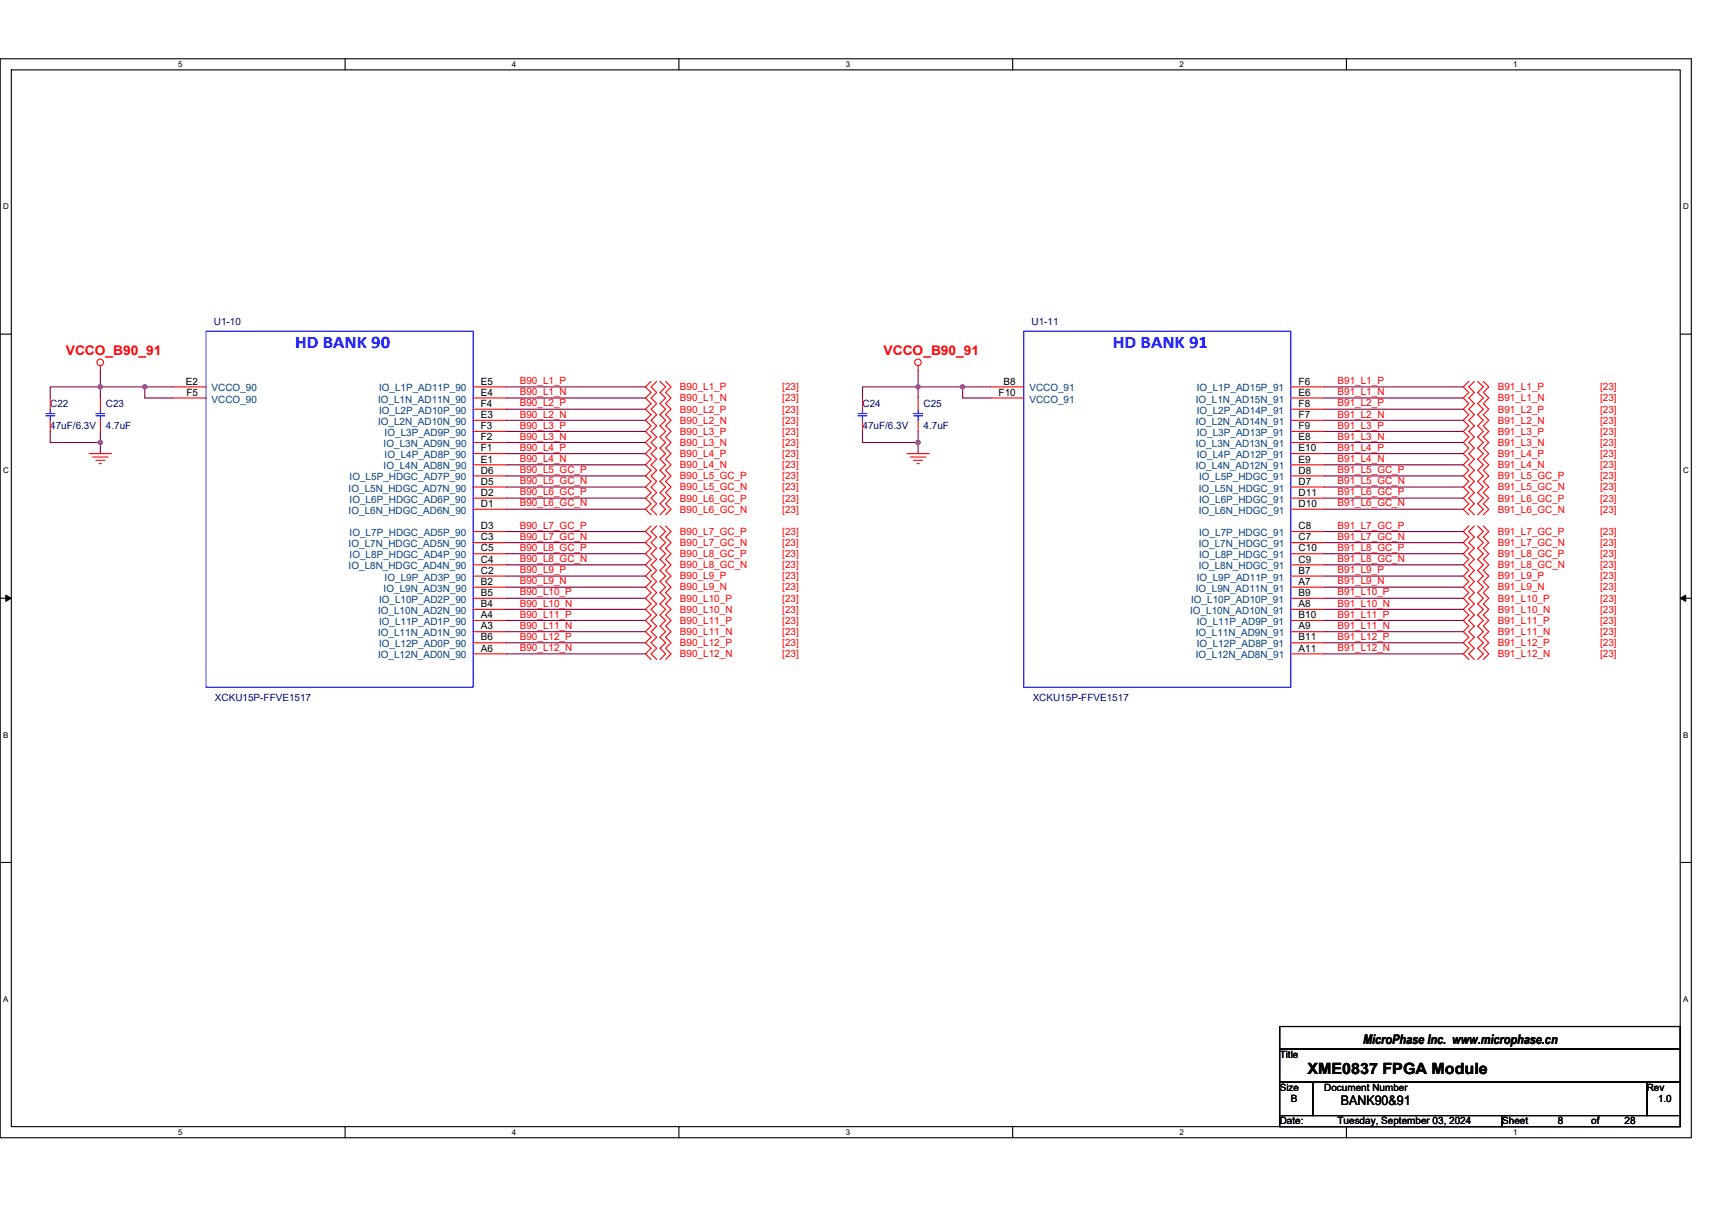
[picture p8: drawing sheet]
<svg xmlns="http://www.w3.org/2000/svg" width="297mm" height="210mm" viewBox="0 0 297 210" stroke-linecap="round" stroke-linejoin="round" font-family="sans-serif">
<defs><g id="words">
<g font-size="3.1" fill="#00f">
<text x="51.2" y="60.4">HD BANK 90</text>
<text x="193.1" y="60.4">HD BANK 91</text>
</g>
<text font-size="2.7" x="226.9" y="186.4">XME0837 FPGA Module</text>
<g font-size="2.3" fill="#f00">
<text x="11.4" y="61.6">VCCO_B90_91</text>
<text x="153.3" y="61.6">VCCO_B90_91</text>
</g>
<g font-size="2.3">
<text x="236.5" y="181.1">MicroPhase Inc. www.microphase.cn</text>
<text x="232.6" y="191.8">BANK90&amp;91</text>
</g>
<g font-size="1.7" fill="#000080">
<text x="37.1" y="56.3">U1-10</text>
<text x="179" y="56.3">U1-11</text>
<text x="8.7" y="70.6">C22</text>
<text x="18.4" y="70.6">C23</text>
<text x="149.6" y="70.6">C24</text>
<text x="160.2" y="70.6">C25</text>
<text x="8.7" y="74.5">47uF/6.3V</text>
<text x="18.4" y="74.5">4.7uF</text>
<text x="149.6" y="74.5">47uF/6.3V</text>
<text x="160.2" y="74.5">4.7uF</text>
<text x="37.3" y="121.6">XCKU15P-FFVE1517</text>
<text x="179.2" y="121.6">XCKU15P-FFVE1517</text>
</g>
<g font-size="1.7">
<text x="32.3" y="66.7">E2</text>
<text x="32.4" y="68.7">F5</text>
<text x="83.4" y="70.6">F4</text>
<text x="83.4" y="66.7">E5</text>
<text x="83.4" y="68.7">E4</text>
<text x="173.3" y="68.7">F10</text>
<text x="174.1" y="66.7">B8</text>
<text x="225.3" y="70.6">F8</text>
<text x="225.3" y="68.7">E6</text>
<text x="225.3" y="66.7">F6</text>
<text x="83.4" y="76.4">F2</text>
<text x="83.4" y="72.5">E3</text>
<text x="83.4" y="74.5">F3</text>
<text x="225.3" y="76.4">E8</text>
<text x="225.3" y="74.5">F9</text>
<text x="225.3" y="72.5">F7</text>
<text x="83.4" y="80.3">E1</text>
<text x="83.4" y="82.2">D6</text>
<text x="83.4" y="78.3">F1</text>
<text x="225.3" y="82.2">D8</text>
<text x="225.3" y="80.3">E9</text>
<text x="225.3" y="78.3">E10</text>
<text x="83.4" y="88">D1</text>
<text x="83.4" y="84.1">D5</text>
<text x="83.4" y="86">D2</text>
<text x="225.3" y="86">D11</text>
<text x="225.3" y="88">D10</text>
<text x="225.3" y="84.1">D7</text>
<text x="83.4" y="93.8">C3</text>
<text x="83.4" y="95.7">C5</text>
<text x="83.4" y="91.8">D3</text>
<text x="225.3" y="95.7">C10</text>
<text x="225.3" y="91.8">C8</text>
<text x="225.3" y="93.8">C7</text>
<text x="83.4" y="101.5">B2</text>
<text x="83.4" y="97.6">C4</text>
<text x="83.4" y="99.6">C2</text>
<text x="225.3" y="97.6">C9</text>
<text x="225.3" y="101.5">A7</text>
<text x="225.3" y="99.6">B7</text>
<text x="83.4" y="107.3">A4</text>
<text x="83.4" y="103.4">B5</text>
<text x="83.4" y="105.3">B4</text>
<text x="225.3" y="103.4">B9</text>
<text x="225.3" y="105.3">A8</text>
<text x="225.3" y="107.3">B10</text>
<text x="83.4" y="111.1">B6</text>
<text x="83.4" y="113.1">A6</text>
<text x="83.4" y="109.2">A3</text>
<text x="225.3" y="113.1">A11</text>
<text x="225.3" y="111.1">B11</text>
<text x="225.3" y="109.2">A9</text>
<text x="222" y="183.6">Title</text>
<text x="222" y="189.3">Size</text>
<text x="224" y="191.3">B</text>
<text x="229.8" y="189.3">Document Number</text>
<text x="285.7" y="189.3">Rev</text>
<text x="287.7" y="191.3">1.0</text>
<text x="222" y="195.1">Date:</text>
<text x="232.1" y="195.1">Tuesday, September 03, 2024</text>
<text x="260.6" y="195.1">Sheet</text>
<text x="270.3" y="195.1">8</text>
<text x="276.1" y="195.1">of</text>
<text x="281.9" y="195.1">28</text>
</g>
<g font-size="1.7" fill="#004080">
<text x="36.7" y="67.9">VCCO_90</text>
<text x="36.7" y="69.8">VCCO_90</text>
<text x="65.6" y="69.8">IO_L1N_AD11N_90</text>
<text x="65.8" y="71.8">IO_L2P_AD10P_90</text>
<text x="65.8" y="67.9">IO_L1P_AD11P_90</text>
<text x="178.6" y="67.9">VCCO_91</text>
<text x="178.6" y="69.8">VCCO_91</text>
<text x="207.5" y="69.8">IO_L1N_AD15N_91</text>
<text x="207.6" y="71.8">IO_L2P_AD14P_91</text>
<text x="207.6" y="67.9">IO_L1P_AD15P_91</text>
<text x="65.6" y="73.7">IO_L2N_AD10N_90</text>
<text x="66.6" y="77.6">IO_L3N_AD9N_90</text>
<text x="66.7" y="75.6">IO_L3P_AD9P_90</text>
<text x="207.5" y="77.6">IO_L3N_AD13N_91</text>
<text x="207.5" y="73.7">IO_L2N_AD14N_91</text>
<text x="207.6" y="75.6">IO_L3P_AD13P_91</text>
<text x="60.7" y="83.4">IO_L5P_HDGC_AD7P_90</text>
<text x="66.6" y="81.4">IO_L4N_AD8N_90</text>
<text x="66.7" y="79.5">IO_L4P_AD8P_90</text>
<text x="207.5" y="81.4">IO_L4N_AD12N_91</text>
<text x="207.6" y="79.5">IO_L4P_AD12P_91</text>
<text x="208.1" y="83.4">IO_L5P_HDGC_91</text>
<text x="60.5" y="89.2">IO_L6N_HDGC_AD6N_90</text>
<text x="60.5" y="85.3">IO_L5N_HDGC_AD7N_90</text>
<text x="60.7" y="87.2">IO_L6P_HDGC_AD6P_90</text>
<text x="208" y="89.2">IO_L6N_HDGC_91</text>
<text x="208" y="85.3">IO_L5N_HDGC_91</text>
<text x="208.1" y="87.2">IO_L6P_HDGC_91</text>
<text x="60.5" y="95">IO_L7N_HDGC_AD5N_90</text>
<text x="60.7" y="93">IO_L7P_HDGC_AD5P_90</text>
<text x="208" y="95">IO_L7N_HDGC_91</text>
<text x="208.1" y="93">IO_L7P_HDGC_91</text>
<text x="60.5" y="98.8">IO_L8N_HDGC_AD4N_90</text>
<text x="60.7" y="96.9">IO_L8P_HDGC_AD4P_90</text>
<text x="66.7" y="100.8">IO_L9P_AD3P_90</text>
<text x="207.6" y="100.8">IO_L9P_AD11P_91</text>
<text x="208" y="98.8">IO_L8N_HDGC_91</text>
<text x="208.1" y="96.9">IO_L8P_HDGC_91</text>
<text x="65.6" y="106.5">IO_L10N_AD2N_90</text>
<text x="65.8" y="104.6">IO_L10P_AD2P_90</text>
<text x="66.6" y="102.7">IO_L9N_AD3N_90</text>
<text x="206.5" y="106.5">IO_L10N_AD10N_91</text>
<text x="206.7" y="104.6">IO_L10P_AD10P_91</text>
<text x="207.5" y="102.7">IO_L9N_AD11N_91</text>
<text x="65.6" y="110.4">IO_L11N_AD1N_90</text>
<text x="65.8" y="112.3">IO_L12P_AD0P_90</text>
<text x="65.8" y="108.5">IO_L11P_AD1P_90</text>
<text x="207.5" y="110.4">IO_L11N_AD9N_91</text>
<text x="207.6" y="112.3">IO_L12P_AD8P_91</text>
<text x="207.6" y="108.5">IO_L11P_AD9P_91</text>
<text x="65.6" y="114.3">IO_L12N_AD0N_90</text>
<text x="207.5" y="114.3">IO_L12N_AD8N_91</text>
</g>
<g font-size="1.7" fill="#f00">
<text x="90.2" y="66.7">B90_L1_P</text>
<text x="90.2" y="68.6">B90_L1_N</text>
<text x="90.2" y="70.5">B90_L2_P</text>
<text x="118" y="67.7">B90_L1_P</text>
<text x="118" y="69.7">B90_L1_N</text>
<text x="118" y="71.6">B90_L2_P</text>
<text x="135.7" y="69.7">[23]</text>
<text x="135.7" y="67.7">[23]</text>
<text x="135.7" y="71.6">[23]</text>
<text x="232.1" y="68.6">B91_L1_N</text>
<text x="232.1" y="66.7">B91_L1_P</text>
<text x="232.1" y="70.5">B91_L2_P</text>
<text x="259.9" y="67.7">B91_L1_P</text>
<text x="259.9" y="69.7">B91_L1_N</text>
<text x="259.9" y="71.6">B91_L2_P</text>
<text x="277.6" y="69.7">[23]</text>
<text x="277.6" y="67.7">[23]</text>
<text x="277.6" y="71.6">[23]</text>
<text x="90.2" y="72.5">B90_L2_N</text>
<text x="90.2" y="74.4">B90_L3_P</text>
<text x="90.2" y="76.3">B90_L3_N</text>
<text x="118" y="73.5">B90_L2_N</text>
<text x="118" y="75.4">B90_L3_P</text>
<text x="118" y="77.4">B90_L3_N</text>
<text x="135.7" y="73.5">[23]</text>
<text x="135.7" y="77.4">[23]</text>
<text x="135.7" y="75.4">[23]</text>
<text x="232.1" y="74.4">B91_L3_P</text>
<text x="232.1" y="72.5">B91_L2_N</text>
<text x="232.1" y="76.3">B91_L3_N</text>
<text x="259.9" y="73.5">B91_L2_N</text>
<text x="259.9" y="75.4">B91_L3_P</text>
<text x="259.9" y="77.4">B91_L3_N</text>
<text x="277.6" y="73.5">[23]</text>
<text x="277.6" y="77.4">[23]</text>
<text x="277.6" y="75.4">[23]</text>
<text x="90.2" y="78.2">B90_L4_P</text>
<text x="90.2" y="80.2">B90_L4_N</text>
<text x="90.2" y="82.1">B90_L5_GC_P</text>
<text x="118" y="79.3">B90_L4_P</text>
<text x="118" y="81.2">B90_L4_N</text>
<text x="118" y="83.2">B90_L5_GC_P</text>
<text x="135.7" y="81.2">[23]</text>
<text x="135.7" y="83.2">[23]</text>
<text x="135.7" y="79.3">[23]</text>
<text x="232.1" y="78.2">B91_L4_P</text>
<text x="232.1" y="82.1">B91_L5_GC_P</text>
<text x="232.1" y="80.2">B91_L4_N</text>
<text x="259.9" y="79.3">B91_L4_P</text>
<text x="259.9" y="81.2">B91_L4_N</text>
<text x="259.9" y="83.2">B91_L5_GC_P</text>
<text x="277.6" y="81.2">[23]</text>
<text x="277.6" y="83.2">[23]</text>
<text x="277.6" y="79.3">[23]</text>
<text x="90.2" y="84">B90_L5_GC_N</text>
<text x="90.2" y="86">B90_L6_GC_P</text>
<text x="90.2" y="87.9">B90_L6_GC_N</text>
<text x="118" y="85.1">B90_L5_GC_N</text>
<text x="118" y="87">B90_L6_GC_P</text>
<text x="118" y="89">B90_L6_GC_N</text>
<text x="135.7" y="85.1">[23]</text>
<text x="135.7" y="89">[23]</text>
<text x="135.7" y="87">[23]</text>
<text x="232.1" y="86">B91_L6_GC_P</text>
<text x="232.1" y="84">B91_L5_GC_N</text>
<text x="232.1" y="87.9">B91_L6_GC_N</text>
<text x="259.9" y="85.1">B91_L5_GC_N</text>
<text x="259.9" y="87">B91_L6_GC_P</text>
<text x="259.9" y="89">B91_L6_GC_N</text>
<text x="277.6" y="85.1">[23]</text>
<text x="277.6" y="89">[23]</text>
<text x="277.6" y="87">[23]</text>
<text x="90.2" y="91.8">B90_L7_GC_P</text>
<text x="90.2" y="93.7">B90_L7_GC_N</text>
<text x="90.2" y="95.6">B90_L8_GC_P</text>
<text x="118" y="92.8">B90_L7_GC_P</text>
<text x="118" y="94.7">B90_L7_GC_N</text>
<text x="135.7" y="94.7">[23]</text>
<text x="135.7" y="92.8">[23]</text>
<text x="232.1" y="91.8">B91_L7_GC_P</text>
<text x="232.1" y="93.7">B91_L7_GC_N</text>
<text x="232.1" y="95.6">B91_L8_GC_P</text>
<text x="259.9" y="92.8">B91_L7_GC_P</text>
<text x="259.9" y="94.7">B91_L7_GC_N</text>
<text x="277.6" y="94.7">[23]</text>
<text x="277.6" y="92.8">[23]</text>
<text x="90.2" y="97.5">B90_L8_GC_N</text>
<text x="90.2" y="99.5">B90_L9_P</text>
<text x="90.2" y="101.4">B90_L9_N</text>
<text x="118" y="96.7">B90_L8_GC_P</text>
<text x="118" y="98.6">B90_L8_GC_N</text>
<text x="118" y="100.5">B90_L9_P</text>
<text x="135.7" y="98.6">[23]</text>
<text x="135.7" y="96.7">[23]</text>
<text x="135.7" y="100.5">[23]</text>
<text x="232.1" y="97.5">B91_L8_GC_N</text>
<text x="232.1" y="99.5">B91_L9_P</text>
<text x="232.1" y="101.4">B91_L9_N</text>
<text x="259.9" y="96.7">B91_L8_GC_P</text>
<text x="259.9" y="98.6">B91_L8_GC_N</text>
<text x="259.9" y="100.5">B91_L9_P</text>
<text x="277.6" y="98.6">[23]</text>
<text x="277.6" y="96.7">[23]</text>
<text x="277.6" y="100.5">[23]</text>
<text x="90.2" y="103.3">B90_L10_P</text>
<text x="90.2" y="105.3">B90_L10_N</text>
<text x="90.2" y="107.2">B90_L11_P</text>
<text x="118" y="102.5">B90_L9_N</text>
<text x="118" y="104.4">B90_L10_P</text>
<text x="118" y="106.3">B90_L10_N</text>
<text x="135.7" y="106.3">[23]</text>
<text x="135.7" y="102.5">[23]</text>
<text x="135.7" y="104.4">[23]</text>
<text x="232.1" y="103.3">B91_L10_P</text>
<text x="232.1" y="105.3">B91_L10_N</text>
<text x="232.1" y="107.2">B91_L11_P</text>
<text x="259.9" y="102.5">B91_L9_N</text>
<text x="259.9" y="104.4">B91_L10_P</text>
<text x="259.9" y="106.3">B91_L10_N</text>
<text x="277.6" y="106.3">[23]</text>
<text x="277.6" y="102.5">[23]</text>
<text x="277.6" y="104.4">[23]</text>
<text x="90.2" y="109.1">B90_L11_N</text>
<text x="90.2" y="111.1">B90_L12_P</text>
<text x="90.2" y="113">B90_L12_N</text>
<text x="118" y="108.3">B90_L11_P</text>
<text x="118" y="110.2">B90_L11_N</text>
<text x="118" y="112.1">B90_L12_P</text>
<text x="135.7" y="110.2">[23]</text>
<text x="135.7" y="108.3">[23]</text>
<text x="135.7" y="112.1">[23]</text>
<text x="232.1" y="109.1">B91_L11_N</text>
<text x="232.1" y="111.1">B91_L12_P</text>
<text x="232.1" y="113">B91_L12_N</text>
<text x="259.9" y="108.3">B91_L11_P</text>
<text x="259.9" y="110.2">B91_L11_N</text>
<text x="259.9" y="112.1">B91_L12_P</text>
<text x="277.6" y="110.2">[23]</text>
<text x="277.6" y="108.3">[23]</text>
<text x="277.6" y="112.1">[23]</text>
<text x="118" y="114">B90_L12_N</text>
<text x="135.7" y="114">[23]</text>
<text x="259.9" y="114">B91_L12_N</text>
<text x="277.6" y="114">[23]</text>
</g>
<g font-size="1.4">
<text x="30.9" y="11.7">5</text>
<text x="88.8" y="11.7">4</text>
<text x="146.7" y="11.7">3</text>
<text x="204.7" y="11.7">2</text>
<text x="262.6" y="11.7">1</text>
<text x=".5" y="36.3">D</text>
<text x="292" y="36.3">D</text>
<text x=".5" y="82.1">C</text>
<text x="292" y="82.1">C</text>
<text x=".5" y="128">B</text>
<text x="292" y="128">B</text>
<text x=".5" y="173.8">A</text>
<text x="292" y="173.8">A</text>
<text x="30.9" y="197">5</text>
<text x="88.8" y="197">4</text>
<text x="146.7" y="197">3</text>
<text x="204.7" y="197">2</text>
<text x="262.6" y="197">1</text>
</g>
</g></defs>
<path d="M0 10.2h293.5v187.2h-293.5zM2 12.1h289.5v183.4h-289.5z" fill="none" stroke="#000" stroke-width=".19"/>
<g fill="#fff">
<path d="M30.9 10.4h.8v1.6h-.8z"/>
<path d="M30.9 195.7h.8v1.6h-.8z"/>
</g>
<path d="M59.9 10.2v1.9M59.9 195.5v1.9" fill="none" stroke="#000" stroke-width=".19"/>
<g fill="#fff">
<path d="M88.8 10.4h.8v1.6h-.8z"/>
<path d="M88.8 195.7h.8v1.6h-.8z"/>
</g>
<path d="M117.8 10.2v1.9M117.8 195.5v1.9" fill="none" stroke="#000" stroke-width=".19"/>
<g fill="#fff">
<path d="M146.7 10.4h.8v1.6h-.8z"/>
<path d="M146.7 195.7h.8v1.6h-.8z"/>
</g>
<path d="M175.7 10.2v1.9M175.7 195.5v1.9" fill="none" stroke="#000" stroke-width=".19"/>
<g fill="#fff">
<path d="M204.7 10.4h.7v1.6h-.7z"/>
<path d="M204.7 195.7h.7v1.6h-.7z"/>
</g>
<path d="M233.6 10.2v1.9M233.6 195.5v1.9" fill="none" stroke="#000" stroke-width=".19"/>
<g fill="#fff">
<path d="M262.6 10.4h.7v1.6h-.7z"/>
<path d="M262.6 195.7h.7v1.6h-.7z"/>
<path d="M.5 35.1h1v1.5h-1z"/>
<path d="M292 35.1h1v1.5h-1z"/>
<path d="M.5 80.9h1v1.5h-1z"/>
<path d="M292 80.9h1v1.5h-1z"/>
</g>
<path d="M0 58h2M291.5 58h2" fill="none" stroke="#000" stroke-width=".19"/>
<g fill="#fff">
<path d="M.5 126.7h.9v1.6h-.9z"/>
<path d="M292 126.7h.9v1.6h-.9z"/>
</g>
<path d="M0 103.8h2M291.5 103.8h2" fill="none" stroke="#000" stroke-width=".19"/>
<path d="M1 103.3l1 .5-1 .6zM291.5 103.8l1-.5v1.1z" fill="#000" stroke="#000" stroke-width=".17"/>
<g fill="#fff">
<path d="M.5 172.6h.9v1.5h-.9z"/>
<path d="M292 172.6h.9v1.5h-.9z"/>
</g>
<path d="M0 149.7h2M291.5 149.7h2M222 178.1h69.5v3.9h-69.5zM222 182h69.5v5.8h-69.5zM222 187.8h5.8v5.8h-5.8zM222 193.6h38.6v1.9h-38.6zM227.8 187.8h57.9v5.8h-57.9zM260.6 193.6h30.9v1.9h-30.9zM285.7 187.8h5.8v5.8h-5.8z" fill="none" stroke="#000" stroke-width=".19"/>
<g fill="none" stroke="#f00" stroke-width=".19">
<path d="M8.7 69.1v1.9M8.7 72.9v2M15.5 78.7h3.8M16.1 79.3h2.7M16.6 79.9h1.6M17.4 72.9v2M17.4 69.1v1.9M17.4 63.5v.7M29.9 67.1h5.8M29.9 69.1h5.8M82.1 78.7h5.8M82.1 76.8h5.8"/>
<path d="M82.1 74.9h5.8M82.1 72.9h5.8M82.1 71h5.8M82.1 69.1h5.8M82.1 67.1h5.8M113 66.2l-1 .9 1 1-1 1 1 .9-1 1 1 1-1 .9 1 1-1 1 1 .9-1 1 1 1-1 .9 1 1-1 1 1 .9-1 1 1 .9-1 1 1 1-1 .9 1 1-1 1 1 .9M113.9 66.2l-.9 .9 .9 1-.9 1 .9 .9-.9 1 .9 1-.9 .9 .9 1-.9 1 .9 .9-.9 1 .9 1-.9 .9 .9 1-.9 1 .9 .9-.9 1 .9 .9-.9 1 .9 1-.9 .9 .9 1-.9 1 .9 .9M114.5 66.2l1 .9-1 1 1 1-1 .9 1 1-1 1 1 .9-1 1 1 1-1 .9 1 1-1 1 1 .9-1 1 1 1-1 .9 1 1-1 .9 1 1-1 1 1 .9-1 1 1 1-1 .9M115.5 66.2l.9 .9-.9 1 .9 1-.9 .9 .9 1-.9 1 .9 .9-.9 1 .9 1-.9 .9 .9 1-.9 1 .9 .9-.9 1 .9 1-.9 .9 .9 1-.9 .9 .9 1-.9 1 .9 .9-.9 1 .9 1-.9 .9M149.6 69.1v1.9M149.6 72.9v2M157.4 78.7h3.8"/>
<path d="M157.9 79.3h2.8M158.5 79.9h1.6M159.3 63.5v.7M159.3 72.9v2M159.3 69.1v1.9M171.8 67.1h5.8M171.8 69.1h5.8M224 78.7h5.8M224 76.8h5.8M224 74.9h5.8M224 72.9h5.8M224 71h5.8"/>
<path d="M224 69.1h5.8M224 67.1h5.8M254.8 66.2l-.9 .9 .9 1-.9 1 .9 .9-.9 1 .9 1-.9 .9 .9 1-.9 1 .9 .9-.9 1 .9 1-.9 .9 .9 1-.9 1 .9 .9-.9 1 .9 .9-.9 1 .9 1-.9 .9 .9 1-.9 1 .9 .9M255.8 66.2l-1 .9 1 1-1 1 1 .9-1 1 1 1-1 .9 1 1-1 1 1 .9-1 1 1 1-1 .9 1 1-1 1 1 .9-1 1 1 .9-1 1 1 1-1 .9 1 1-1 1 1 .9M256.4 66.2l1 .9-1 1 1 1-1 .9 1 1-1 1 1 .9-1 1 1 1-1 .9 1 1-1 1 1 .9-1 1 1 1-1 .9 1 1-1 .9 1 1-1 1 1 .9-1 1 1 1-1 .9M257.4 66.2l.9 .9-.9 1 .9 1-.9 .9 .9 1-.9 1 .9 .9-.9 1 .9 1-.9 .9 .9 1-.9 1 .9 .9-.9 1 .9 1-.9 .9 .9 1-.9 .9 .9 1-.9 1 .9 .9-.9 1 .9 1-.9 .9M17.2 80.5h.4M82.1 100h5.8M82.1 98h5.8M82.1 96.1h5.8M82.1 94.2h5.8M82.1 92.2h5.8"/>
<path d="M82.1 88.4h5.8M82.1 86.4h5.8M82.1 84.5h5.8M82.1 82.6h5.8M82.1 80.7h5.8M113 91.3l-1 .9 1 1-1 1 1 .9-1 1 1 1-1 .9 1 1-1 1 1 .9-1 1 1 .9-1 1 1 1-1 .9 1 1-1 1 1 .9-1 1 1 1-1 .9 1 1-1 1 1 .9M113.9 91.3l-.9 .9 .9 1-.9 1 .9 .9-.9 1 .9 1-.9 .9 .9 1-.9 1 .9 .9-.9 1 .9 .9-.9 1 .9 1-.9 .9 .9 1-.9 1 .9 .9-.9 1 .9 1-.9 .9 .9 1-.9 1 .9 .9M114.5 91.3l1 .9-1 1 1 1-1 .9 1 1-1 1 1 .9-1 1 1 1-1 .9 1 1-1 .9 1 1-1 1 1 .9-1 1 1 1-1 .9 1 1-1 1 1 .9-1 1 1 1-1 .9M115.5 91.3l.9 .9-.9 1 .9 1-.9 .9 .9 1-.9 1 .9 .9-.9 1 .9 1-.9 .9 .9 1-.9 .9 .9 1-.9 1 .9 .9-.9 1 .9 1-.9 .9 .9 1-.9 1 .9 .9-.9 1 .9 1-.9 .9M159.1 80.5h.4M224 100h5.8M224 98h5.8"/>
<path d="M224 96.1h5.8M224 94.2h5.8M224 92.2h5.8M224 88.4h5.8M224 86.4h5.8M224 84.5h5.8M224 82.6h5.8M224 80.7h5.8M254.8 91.3l-.9 .9 .9 1-.9 1 .9 .9-.9 1 .9 1-.9 .9 .9 1-.9 1 .9 .9-.9 1 .9 .9-.9 1 .9 1-.9 .9 .9 1-.9 1 .9 .9-.9 1 .9 1-.9 .9 .9 1-.9 1 .9 .9M255.8 91.3l-1 .9 1 1-1 1 1 .9-1 1 1 1-1 .9 1 1-1 1 1 .9-1 1 1 .9-1 1 1 1-1 .9 1 1-1 1 1 .9-1 1 1 1-1 .9 1 1-1 1 1 .9M256.4 91.3l1 .9-1 1 1 1-1 .9 1 1-1 1 1 .9-1 1 1 1-1 .9 1 1-1 .9 1 1-1 1 1 .9-1 1 1 1-1 .9 1 1-1 1 1 .9-1 1 1 1-1 .9M257.4 91.3l.9 .9-.9 1 .9 1-.9 .9 .9 1-.9 1 .9 .9-.9 1 .9 1-.9 .9 .9 1-.9 .9 .9 1-.9 1 .9 .9-.9 1 .9 1-.9 .9 .9 1-.9 1 .9 .9-.9 1 .9 1-.9 .9"/>
<path d="M82.1 113.5h5.8M82.1 111.5h5.8M82.1 109.6h5.8M82.1 107.7h5.8M82.1 105.7h5.8M82.1 103.8h5.8M82.1 101.9h5.8M224 113.5h5.8M224 111.5h5.8M224 109.6h5.8M224 107.7h5.8M224 105.7h5.8"/>
<path d="M224 103.8h5.8M224 101.9h5.8"/>
<circle cx="17.4" cy="62.9" r=".57"/>
<circle cx="159.3" cy="62.9" r=".57"/>
</g>
<g fill="none" stroke="#00f" stroke-width=".19">
<path d="M35.7 57.5h46.4v61.8h-46.4zM177.6 57.5h46.4v61.8h-46.4zM8 71.8h1.5M8 72.2h1.5M8.7 71v.8M8.7 72.2v.7M16.6 72.2h1.6M16.6 71.8h1.6M17.4 72.2v.7M17.4 71v.8M148.9 71.8h1.5M148.9 72.2h1.5"/>
<path d="M149.6 71v.8M149.6 72.2v.7M158.5 72.2h1.6M158.5 71.8h1.6M159.3 72.2v.7M159.3 71v.8"/>
</g>
<g fill="none" stroke="#800040" stroke-width=".19">
<path d="M8.7 74.9v1.9h8.7v1.9M17.4 67.1v2M17.4 74.9v1.9M17.4 64.2v2.9M17.4 67.1h7.7M17.4 67.1h-8.7v2M25.1 67.1h4.8M25.1 67.1v2h4.8M87.9 69.1h24.1M87.9 71h24.1M87.9 72.9h24.1M87.9 74.9h24.1"/>
<path d="M87.9 76.8h24.1M87.9 78.7h24.1M87.9 67.1h24.1M149.6 74.9v1.9h9.7M159.3 67.1h7.7M159.3 64.2v2.9M159.3 67.1v2M159.3 76.8v1.9M159.3 67.1h-9.7v2M159.3 74.9v1.9M171.8 67.1h-4.8v2h4.8M229.8 69.1h24.1"/>
<path d="M229.8 67.1h24.1M229.8 74.9h24.1M229.8 72.9h24.1M229.8 71h24.1M229.8 78.7h24.1M229.8 76.8h24.1M87.9 80.7h24.1M87.9 82.6h24.1M87.9 84.5h24.1M87.9 86.4h24.1M87.9 88.4h24.1M87.9 92.2h24.1"/>
<path d="M87.9 94.2h24.1M87.9 96.1h24.1M87.9 98h24.1M87.9 100h24.1M229.8 82.6h24.1M229.8 80.7h24.1M229.8 86.4h24.1M229.8 84.5h24.1M229.8 88.4h24.1M229.8 92.2h24.1M229.8 94.2h24.1M229.8 96.1h24.1"/>
<path d="M229.8 98h24.1M229.8 100h24.1M87.9 101.9h24.1M87.9 103.8h24.1M87.9 105.7h24.1M87.9 107.7h24.1M87.9 109.6h24.1M87.9 111.5h24.1M87.9 113.5h24.1M229.8 101.9h24.1M229.8 103.8h24.1M229.8 105.7h24.1"/>
<path d="M229.8 107.7h24.1M229.8 109.6h24.1M229.8 111.5h24.1M229.8 113.5h24.1"/>
</g>
<g fill="#f0f" stroke="#f0f" stroke-width=".19">
<circle cx="25.1" cy="67.1" r=".38"/>
<circle cx="17.4" cy="67.1" r=".38"/>
<circle cx="17.4" cy="76.8" r=".38"/>
<circle cx="159.3" cy="67.1" r=".38"/>
<circle cx="167" cy="67.1" r=".38"/>
<circle cx="159.3" cy="76.8" r=".38"/>
</g>
<use href="#words"/>
</svg>
